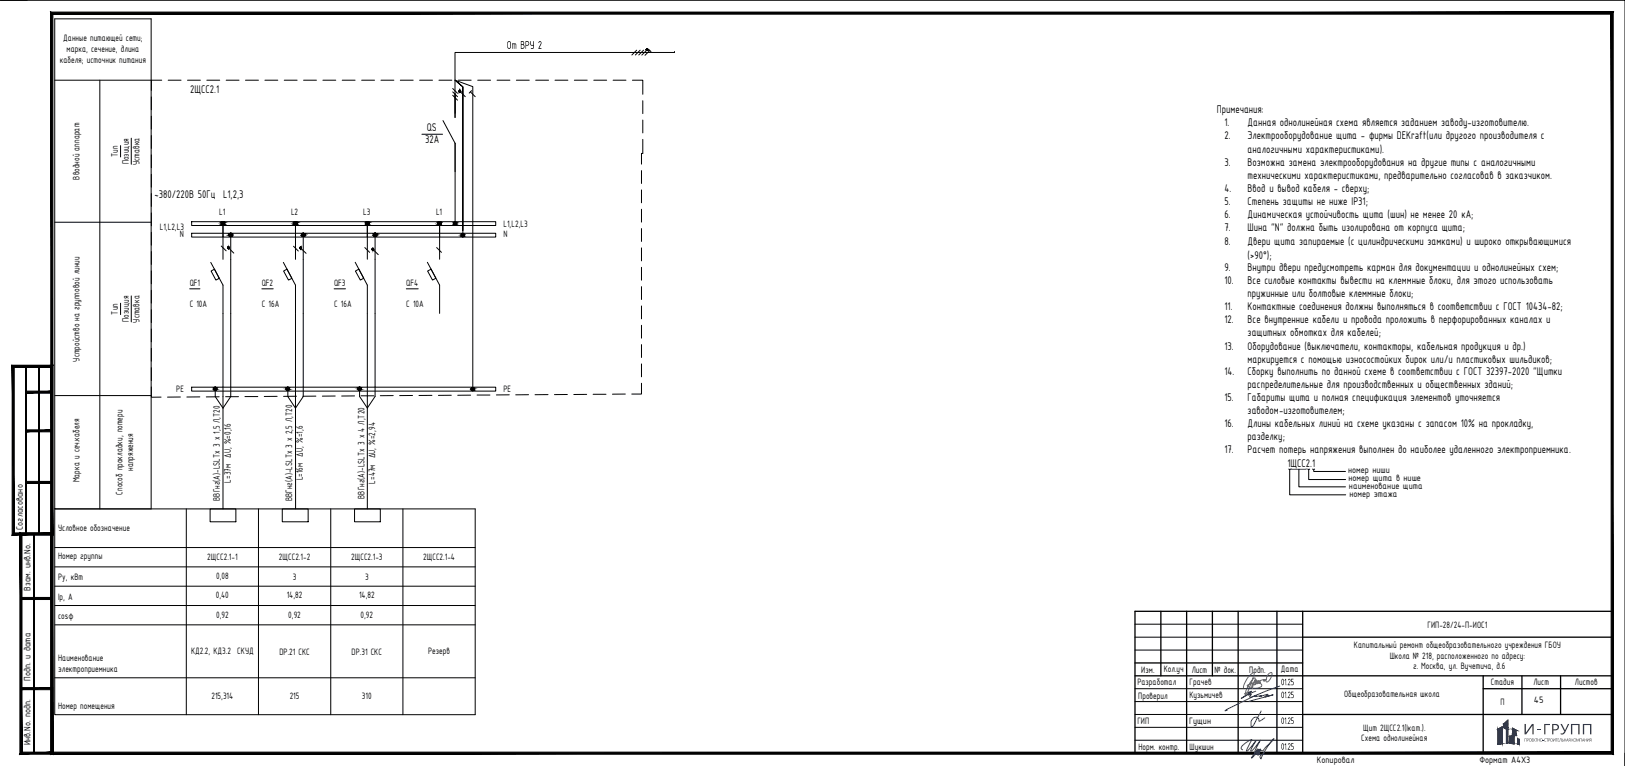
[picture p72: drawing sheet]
<svg xmlns="http://www.w3.org/2000/svg" width="630mm" height="297mm" viewBox="0 0 630 297" stroke-linecap="round" stroke-linejoin="round" font-family="sans-serif">
<defs><g id="words">
<text font-size="5.6" fill="#193153" x="598.1" y="284.8">ГРУПП</text>
<g font-size="4.7">
<text x="196.4" y="19">От ВРУ</text>
<text x="208.5" y="19">2</text>
<text x="73.7" y="36.1">2ЩСС2.1</text>
<text x="471.8" y="43.8">Примечания:</text>
<text x="165.5" y="50.9">QS</text>
<text x="474.8" y="48.8">1.</text>
<text x="483.8" y="48.8">Данная однолинейная схема является заданием заводу-изготовителю.</text>
<text x="164.9" y="55.6">32A</text>
<text x="474.8" y="54">2.</text>
<text x="483.8" y="54">Электрооборудование щита - фирмы DEKraft(или другого производителя с</text>
<text x="483.8" y="59.4">аналогичными характеристиками).</text>
<text x="474.8" y="64.4">3.</text>
<text x="483.8" y="64.4">Возможна замена электрооборудования на другие типы с аналогичными</text>
<text x="483.8" y="69.4">техническими характеристиками, предварительно согласовав в заказчиком.</text>
<text x="59.9" y="76.6">~380/220В 50Гц L1,2,3</text>
<text x="474.8" y="74.4">4.</text>
<text x="483.8" y="74.4">Ввод и вывод кабеля - сверху;</text>
<text x="474.8" y="79.4">5.</text>
<text x="483.8" y="79.4">Степень защиты не ниже IP31;</text>
<text x="474.8" y="84.7">6.</text>
<text x="474.8" y="89.6">7.</text>
<text x="483.8" y="84.7">Динамическая устойчивость щита (шин) не менее 20 кА;</text>
<text x="483.8" y="89.6">Шина &quot;N&quot; должна быть изолирована от корпуса щита;</text>
<text x="474.8" y="95">8.</text>
<text x="483.8" y="95">Двери щита запираемые (с цилиндрическими замками) и широко открывающимися</text>
<text x="483.8" y="100.3">(&gt;90°);</text>
<text x="474.8" y="105.3">9.</text>
<text x="483.8" y="105.3">Внутри двери предусмотреть карман для документации и однолинейных схем;</text>
<text x="474.8" y="110.3">10.</text>
<text x="483.8" y="110.3">Все силовые контакты вывести на клеммные блоки, для этого использовать</text>
<text x="483.8" y="115.3">пружинные или болтовые клеммные блоки;</text>
<text x="474.8" y="120.3">11.</text>
<text x="474.8" y="125.3">12.</text>
<text x="483.8" y="120.3">Контактные соединения должны выполняться в соответствии с ГОСТ 10434-82;</text>
<text x="483.8" y="125.3">Все внутренние кабели и провода проложить в перфорированных каналах и</text>
<text x="483.8" y="130.3">защитных обмотках для кабелей;</text>
<text x="474.8" y="135.6">13.</text>
<text x="483.8" y="135.6">Оборудование (выключатели, контакторы, кабельная продукция и др.)</text>
<text x="483.8" y="140.6">маркируется с помощью износостойких бирок или/и пластиковых шильдиков;</text>
<text x="474.8" y="145.6">14.</text>
<text x="483.8" y="145.6">Сборку выполнить по данной схеме в соответствии с ГОСТ 32397-2020 &quot;Щитки</text>
<text x="474.8" y="155.6">15.</text>
<text x="483.8" y="150.6">распределительные для производственных и общественных зданий;</text>
<text x="483.8" y="155.6">Габариты щита и полная спецификация элементов уточняется</text>
<text x="483.8" y="160.6">заводом-изготовителем;</text>
<text x="474.8" y="165.6">16.</text>
<text x="483.8" y="165.6">Длины кабельных линий на схеме указаны с запасом 10% на прокладку,</text>
<text x="483.8" y="170.6">разделку;</text>
<text x="474.8" y="175.6">17.</text>
<text x="483.8" y="175.6">Расчет потерь напряжения выполнен до наиболее удаленного электроприемника.</text>
<text x="499.2" y="181.2">1ЩСС2.1</text>
</g>
<g font-size="3.9">
<text x="24.5" y="16">Данные питающей сети;</text>
<text x="25.8" y="20.2">марка, сечение, длина</text>
<text x="23.2" y="24.4">кабеля; источник питания</text>
<text x="45.7" y="60.9" transform="rotate(-90 45.7 60.9)">Тип</text>
<text x="49.9" y="63.7" transform="rotate(-90 49.9 63.7)">Позиция</text>
<text x="54.1" y="64" transform="rotate(-90 54.1 64)">Уставка</text>
<text x="30.8" y="69.6" transform="rotate(-90 30.8 69.6)">Вводной аппарат</text>
<text x="85" y="83.5">L1</text>
<text x="112.8" y="83.5">L2</text>
<text x="140.9" y="83.5">L3</text>
<text x="169.1" y="83.5">L1</text>
<text x="61.9" y="89.2">L1,L2,L3</text>
<text x="195.2" y="88">L1,L2,L3</text>
<text x="69.7" y="92.1">N</text>
<text x="195.2" y="92.1">N</text>
<text x="73.5" y="111">QF1</text>
<text x="101.5" y="111">QF2</text>
<text x="129.6" y="111">QF3</text>
<text x="157.5" y="111">QF4</text>
<text x="73.5" y="119">C 10A</text>
<text x="101.5" y="119">C 16A</text>
<text x="129.6" y="119">C 16A</text>
<text x="157.5" y="119">C 10A</text>
<text x="45.7" y="122" transform="rotate(-90 45.7 122)">Тип</text>
<text x="49.9" y="124.8" transform="rotate(-90 49.9 124.8)">Позиция</text>
<text x="54.1" y="125.1" transform="rotate(-90 54.1 125.1)">Уставка</text>
<text x="30.8" y="140.2" transform="rotate(-90 30.8 140.2)">Устройство на групповой линии</text>
<text x="68.3" y="152.1">PE</text>
<text x="195.2" y="152.1">PE</text>
<text x="51.6" y="182.7" transform="rotate(-90 51.6 182.7)">напряжения</text>
<text x="522.7" y="183.5">номер ниши</text>
<text x="30.8" y="187" transform="rotate(-90 30.8 187)">Марка и сеч.кабеля</text>
<text x="47.5" y="191.8" transform="rotate(-90 47.5 191.8)">Способ прокладки, потери</text>
<text x="89.5" y="187.2" transform="rotate(-90 89.5 187.2)">L=37м ∆U, %=0,16</text>
<text x="117.4" y="186.3" transform="rotate(-90 117.4 186.3)">L=16м ∆U, %=1,6</text>
<text x="145.4" y="187.6" transform="rotate(-90 145.4 187.6)">L=47м ∆U, %=2,94</text>
<text x="522.8" y="186.6">номер щита в нише</text>
<text x="523" y="189.6">наименование щита</text>
<text x="85.3" y="194.2" transform="rotate(-90 85.3 194.2)">ВВГнг(А)-LSLTx 3 x 1,5 Л,Т20</text>
<text x="113.3" y="194.4" transform="rotate(-90 113.3 194.4)">ВВГнг(А)-LSLTx 3 x 2,5 Л,Т20</text>
<text x="141.3" y="193.4" transform="rotate(-90 141.3 193.4)">ВВГнг(А)-LSLTx 3 x 4 Л,Т20</text>
<text x="523.2" y="192.6">номер этажа</text>
<text x="8.9" y="205.4" transform="rotate(-90 8.9 205.4)">Согласовано</text>
<text x="22.5" y="206.1">Условное обозначение</text>
<text x="22.5" y="216.9">Номер группы</text>
<text x="80.3" y="217.1">2ЩСС2.1-1</text>
<text x="108.1" y="217.1">2ЩСС2.1-2</text>
<text x="136.2" y="217.1">2ЩСС2.1-3</text>
<text x="164.1" y="217.1">2ЩСС2.1-4</text>
<text x="22.5" y="225.1">Py, кВт</text>
<text x="83.8" y="224.6">0,08</text>
<text x="113.6" y="224.8">3</text>
<text x="141.5" y="224.8">3</text>
<text x="11.9" y="229.1" transform="rotate(-90 11.9 229.1)">Взам. инв.No.</text>
<text x="22.5" y="232.6">Ip, А</text>
<text x="83.7" y="232.1">0,40</text>
<text x="111.2" y="232.1">14,82</text>
<text x="139.2" y="232.1">14,82</text>
<text x="83.8" y="239.6">0,92</text>
<text x="111.8" y="239.6">0,92</text>
<text x="139.8" y="239.6">0,92</text>
<text x="22.5" y="240.1">cosφ</text>
<text x="553.5" y="243.4">ГИП-28/24-П-ИОС1</text>
<text x="524.9" y="251.3">Капитальный ремонт общеобразовательного учреждения ГБОУ</text>
<text x="22.5" y="256.4">Наименование</text>
<text x="74.1" y="253.6">КД2.2, КД3.2 СКУД</text>
<text x="108.3" y="253.8">DP.21 СКС</text>
<text x="136.3" y="253.8">DP.31 СКС</text>
<text x="166" y="253.4">Резерв</text>
<text x="538.8" y="255.4">Школа № 218, расположенного по адресу:</text>
<text x="22.5" y="260.5">электроприемника</text>
<text x="442.5" y="260.8">Изм.</text>
<text x="451.2" y="260.8">Кол.уч</text>
<text x="462.1" y="260.8">Лист</text>
<text x="470.9" y="260.8">№ док.</text>
<text x="484.4" y="260.8">Подп.</text>
<text x="496.7" y="260.6">Дата</text>
<text x="547.9" y="259.6">г. Москва, ул. Вучетича, д.6</text>
<text x="11.9" y="264.1" transform="rotate(-90 11.9 264.1)">Подп. и дата</text>
<text x="441" y="265.6">Разработал</text>
<text x="461.2" y="265.7">Грачев</text>
<text x="496.6" y="265.7">01.25</text>
<text x="578.1" y="265.8">Стадия</text>
<text x="594.6" y="265.8">Лист</text>
<text x="610.7" y="265.8">Листов</text>
<text x="22.5" y="274.9">Номер помещения</text>
<text x="82" y="271">215,314</text>
<text x="112.3" y="271.2">215</text>
<text x="140.3" y="271.2">310</text>
<text x="441.3" y="270.9">Проверил</text>
<text x="461.2" y="270.7">Кузьмичев</text>
<text x="496.6" y="270.7">01.25</text>
<text x="521.2" y="270.3">Общеобразовательная школа</text>
<text x="581.8" y="273.3">П</text>
<text x="594.8" y="272.4">45</text>
<text x="441" y="280.9">ГИП</text>
<text x="461" y="280.7">Гущин</text>
<text x="496.6" y="280.7">01.25</text>
<text x="527.8" y="287.4">Схема однолинейная</text>
<text x="528.5" y="283.3">Щит 2ЩСС2.1(Iкат.).</text>
<text x="11.9" y="289.1" transform="rotate(-90 11.9 289.1)">Инв.No. подп.</text>
<text x="441.4" y="290.8">Норм. контр.</text>
<text x="461.2" y="290.6">Шукшин</text>
<text x="496.6" y="290.7">01.25</text>
<text x="510.6" y="295.8">Копировал</text>
<text x="573.6" y="295.8">Формат А4Х3</text>
</g>
</g></defs>
<!-- layer: 0 -->
<g fill="none" stroke="#000" stroke-width=".39">
<path d="M21.2 7.3h37.4v190h-37.4zM246.9 19.5l-1.9 1.8M248.2 19.5l-1.8 1.8M249.5 19.5l-1.8 1.8M250.7 19.5l-1.9 1.9M251.5 19.1l.9 1M251.9 19.6l-1.8 1.8M21.2 31.1h37.4M38.7 31.1v166.2M62.7 31.1h-4v4M65.2 31.1h5M72.7 31.1h5"/>
<path d="M80.2 31.1h5M87.7 31.1h5M95.2 31.1h5M102.7 31.1h5M110.2 31.1h5M117.7 31.1h5M125.2 31.1h5M132.7 31.1h5M140.2 31.1h5M147.7 31.1h5M155.2 31.1h5M162.7 31.1h5"/>
<path d="M170.2 31.1h5M175.5 34.3l1.9 1.9M175.5 35.6l1.9 1.9M175.5 36.9l1.9 1.9M176.5 31.1l6.8 2.5v117.3M177.7 31.1h5M178.5 35.6l1.9 1.9M182.4 35.6l1.8 1.9M182.9 35.2l-1 .9M185.2 31.1h5M192.7 31.1h5M200.2 31.1h5"/>
<path d="M207.7 31.1h5M215.2 31.1h5M222.7 31.1h5M230.2 31.1h5M237.7 31.1h5M245.2 31.1h4v5.5M249.2 39.1v5M261.5 20.3h-85.1v25.3l.1-9.3M261.5 20.3h.1M46.8 56.5v4.4M50.9 53.6v10.1M163.6 52.1h8"/>
<path d="M171.8 46.8l4.7 8.8v31.1M249.2 54v5.5h-.5v4.2M249.2 46.6v4.9M248.7 66.2v4.9M248.7 73.6v5M21.2 86.2h37.4M74.3 86h117.9v1.4h-117.9zM74.3 90.5h117.9v1.4h-117.9zM85.8 95.4l1.9 1.9M86.5 86.6v14M88.8 96.3l1.8 1.9M89.5 91.1v62.7l-3 4.5-3-4.5v-3"/>
<path d="M113.8 95.5l1.9 1.9M114.6 86.6v14M116.8 96.4l1.9 1.8M117.6 91.1v62.7l-3 4.5-3-4.5v-3M141.4 96l1.9 1.9M142.4 86.6v13.9M144.8 96.9l1.9 1.8M145.4 91v62.7l-3 4.5-3-4.5v-3M169.3 96l1.9 1.9M170.4 86.6v13.9M179.5 89.4v-55.7l-3-2.6 3 2.6v57.5M248.7 81.1v5"/>
<path d="M248.7 88.6v5M248.7 96.1v5.1M46.8 117.6v4.4M50.9 114.8v10M73.5 112h4M81.7 101.8l4.8 8.8v86.7M81.8 105.1l1.4-.7 1.8 3.5-1.3 .7zM101.5 112h4.4M109.9 101.8l4.7 8.8v86.7M110 105.1l1.3-.7 1.9 3.5-1.3 .7zM129.6 112h4.4M137.7 101.7l4.7 8.9v86.7"/>
<path d="M137.8 105.1l1.3-.7 1.9 3.5-1.3 .7zM157.5 112h4.7M165.7 101.7l4.7 8.9v10.9M165.8 105.1l1.3-.7 1.9 3.5-1.3 .7zM248.7 103.7v5M248.7 111.2v4.9M248.7 118.6v5M248.7 126.1v5M248.7 133.6v5M21.2 153.4h37.4M58.7 150.1v3.9h3.8M69.9 154h-4.9"/>
<path d="M74.3 150.1h117.9v1.6h-117.9zM77.5 153.9l-5.1 .1M85 153.9h-5M87.5 153.8h5M95 153.8h5M107.5 153.7h-5M114.9 153.7h-4.9M122.5 153.6l-5.1 .1M130 153.6h-5M137.5 153.5l-5 .1M140 153.5h5M152.5 153.4h-5"/>
<path d="M159.9 153.4h-4.9M167.5 153.3l-5.1 .1M175 153.3h-5M182.5 153.2l-5 .1M185 153.2h5M197.5 153.1h-5M204.9 153.1h-4.9M212.5 153l-5.1 .1M220 153h-5M227.5 152.9l-5 .1M230 152.9h5M242.5 152.8l-5 .1"/>
<path d="M248.7 148.6v4.2h-3.7M248.7 141.1v5M21.2 197.3h163v79.8h-163zM72.2 197.3v79.8M81.5 197.3h10v5h-10zM100.2 197.3v79.8M109.4 197.3h10.1v5h-10.1zM128.2 197.3v79.8M137.5 197.3h10v5h-10zM156.2 197.3v79.8M21.2 212.3h163M21.2 219.8h163"/>
<path d="M21.2 227.3h163M21.2 234.8h163M21.2 242.3h163M440.1 242h65M440.1 247.1h65M440.1 252.1h65M21.2 262.8h163M440.1 267.1h65M440.1 272.1h65M440.1 277.1h65M440.1 282.1h65M440.1 287h65"/>
<circle cx="250.9" cy="19.3" r=".32"/>
<circle cx="178.3" cy="35.4" r=".32"/>
<circle cx="86.4" cy="86.5" r=".61"/>
<circle cx="88.6" cy="96.1" r=".32"/>
<circle cx="89.4" cy="91.1" r=".61"/>
<circle cx="114.5" cy="86.5" r=".61"/>
<circle cx="116.5" cy="96.1" r=".32"/>
<circle cx="117.6" cy="91.1" r=".61"/>
<circle cx="142.4" cy="86.5" r=".61"/>
<circle cx="144.6" cy="96.7" r=".32"/>
<circle cx="145.4" cy="91" r=".61"/>
<circle cx="170.4" cy="86.5" r=".61"/>
<circle cx="176.4" cy="86.7" r=".61"/>
<circle cx="179.4" cy="91.2" r=".61"/>
<circle cx="83.4" cy="150.8" r=".61"/>
<circle cx="111.6" cy="150.8" r=".61"/>
<circle cx="139.4" cy="150.7" r=".61"/>
<circle cx="183.3" cy="150.9" r=".61"/>
</g>
<g fill="#000" stroke="#000" stroke-width=".39">
<path d="M116.3 96v.3z"/>
<path d="M250.8 19h.3zM250.8 19h.3z"/>
<path d="M250.8 19h.3zM250.8 19h.3z"/>
<path d="M250.8 19.6h.3zM250.8 19.6h.2z"/>
<path d="M250.8 19l.3 .1zM250.7 19.1h.4z"/>
<path d="M250.8 19.5h.3zM250.8 19.5l.3 .1z"/>
<path d="M250.7 19.1h.5zM250.7 19.1h.5z"/>
<path d="M250.7 19.5h.4zM250.7 19.5h.4z"/>
<path d="M250.7 19.1l.5 .1zM250.7 19.1l.5 .1z"/>
<path d="M250.7 19.5h.5zM250.7 19.5h.4z"/>
<path d="M250.6 19.2h.6zM250.6 19.2h.6z"/>
<path d="M250.6 19.2l.6 .1zM250.6 19.2l.6 .1z"/>
<path d="M250.6 19.3h.6zM250.6 19.3h.6z"/>
<path d="M250.6 19.3l.6 .1zM250.6 19.3l.6 .1z"/>
<path d="M250.6 19.4h.6zM250.6 19.4l.6 .1z"/>
<path d="M178 35.3v.2zM178 35.3v.2z"/>
<path d="M178.1 35.2l-.1 .3zM178.1 35.2v.4z"/>
<path d="M178.1 35.2v.4zM178.1 35.2v.4z"/>
<path d="M178.1 35.2v.4zM178.2 35.2v.5z"/>
<path d="M178.2 35.2v.5zM178.2 35.1v.6z"/>
<path d="M178.2 35.1v.6zM178.2 35.1v.6z"/>
<path d="M178.2 35.1v.6zM178.3 35.1l-.1 .6z"/>
<path d="M178.3 35.1v.6zM178.4 35.1l-.1 .6z"/>
<path d="M178.4 35.1v.6zM178.4 35.1v.6z"/>
<path d="M178.4 35.1v.6zM178.4 35.2v.5z"/>
<path d="M178.4 35.2v.5zM178.5 35.2l-.1 .5z"/>
<path d="M178.5 35.2v.4zM178.5 35.2v.4z"/>
<path d="M178.5 35.2v.4zM178.6 35.3l-.1 .3z"/>
<path d="M178.6 35.3v.2zM178.6 35.3v.2z"/>
<path d="M86.4 86h.2zM86.3 86h.3z"/>
<path d="M86.4 86h.2zM86.3 86h.3z"/>
<path d="M86.3 86h.4zM86.2 86h.5z"/>
<path d="M86.3 87.2h.3zM86.3 87.2h.2z"/>
<path d="M86.3 86h.4zM86.2 86h.5z"/>
<path d="M86.3 87.2h.3zM86.3 87.2h.2z"/>
<path d="M86.2 86l.6 .1zM86.1 86.1h.7z"/>
<path d="M86.2 87.1h.5zM86.2 87.1l.4 .1z"/>
<path d="M86.2 86l.6 .1zM86.1 86.1h.7z"/>
<path d="M86.2 87.1h.5zM86.2 87.1l.4 .1z"/>
<path d="M86.1 86.1l.8 .1zM86.1 86.1l.8 .1z"/>
<path d="M86.1 87.1h.7zM86.1 87.1h.6z"/>
<path d="M86.1 86.1l.8 .1zM86.1 86.1l.8 .1z"/>
<path d="M86.1 87.1h.7zM86.1 87.1h.6z"/>
<path d="M86 86.2l1 .1zM86 86.2l1 .1z"/>
<path d="M86 87h.9zM86 87l.8 .1z"/>
<path d="M86 86.2l1 .1zM86 86.2l1 .1z"/>
<path d="M86 87h.9zM86 87l.8 .1z"/>
<path d="M86 86.3h1zM86 86.3h1z"/>
<path d="M86 86.9h1zM86 86.9l.9 .1z"/>
<path d="M86 86.3h1zM86 86.3h1z"/>
<path d="M86 86.9h1zM86 86.9l.9 .1z"/>
<path d="M85.9 86.3l1.2 .2zM85.9 86.3l1.2 .2z"/>
<path d="M85.9 86.8h1.1zM85.9 86.8l1.1 .1z"/>
<path d="M85.9 86.3l1.2 .2zM85.9 86.3l1.2 .2z"/>
<path d="M85.9 86.8h1.1zM85.9 86.8l1.1 .1z"/>
<path d="M85.9 86.5l1.2 .1zM85.9 86.5l1.2 .1z"/>
<path d="M85.9 86.6l1.2 .1zM85.9 86.6l1.2 .1z"/>
<path d="M85.9 86.7h1.2zM85.9 86.7l1.1 .1z"/>
<path d="M85.9 86.5l1.2 .1zM85.9 86.5l1.2 .1z"/>
<path d="M85.9 86.6l1.2 .1zM85.9 86.6l1.2 .1z"/>
<path d="M85.9 86.7h1.2zM85.9 86.7l1.1 .1z"/>
<path d="M88.3 96v.2zM88.3 96v.2z"/>
<path d="M88.3 95.9v.3zM88.3 95.9v.4z"/>
<path d="M88.3 95.9v.4zM88.4 95.8v.5z"/>
<path d="M88.4 95.8v.5zM88.4 95.8v.5z"/>
<path d="M88.4 95.8v.5zM88.4 95.8v.6z"/>
<path d="M88.4 95.8v.6zM88.5 95.8l-.1 .6z"/>
<path d="M88.5 95.8v.6zM88.6 95.8l-.1 .6z"/>
<path d="M88.6 95.8v.6zM88.6 95.8v.6z"/>
<path d="M88.6 95.8v.6zM88.7 95.8l-.1 .6z"/>
<path d="M88.7 95.8v.6zM88.7 95.8v.6z"/>
<path d="M88.7 95.8v.5zM88.8 95.8l-.1 .5z"/>
<path d="M88.8 95.8v.5zM88.8 95.9v.4z"/>
<path d="M88.8 95.9v.4zM88.8 96v.3z"/>
<path d="M88.8 96v.2zM88.9 96l-.1 .2z"/>
<path d="M89.4 90.5h.2zM89.3 90.5h.3z"/>
<path d="M89.4 90.5h.2zM89.3 90.5h.3z"/>
<path d="M89.3 90.5h.4zM89.2 90.5h.5z"/>
<path d="M89.3 91.6h.3zM89.3 91.6l.2 .1z"/>
<path d="M89.3 90.5h.4zM89.2 90.5h.5z"/>
<path d="M89.3 91.6h.3zM89.3 91.6l.2 .1z"/>
<path d="M89.2 90.5l.6 .1zM89.1 90.6h.7z"/>
<path d="M89.2 91.6h.5zM89.2 91.6h.4z"/>
<path d="M89.2 90.5l.6 .1zM89.1 90.6h.7z"/>
<path d="M89.2 91.6h.5zM89.2 91.6h.4z"/>
<path d="M89.1 90.6l.8 .1zM89.1 90.6l.8 .1z"/>
<path d="M89.1 91.6h.7zM89.1 91.6h.6z"/>
<path d="M89.1 90.6l.8 .1zM89.1 90.6l.8 .1z"/>
<path d="M89.1 91.6h.7zM89.1 91.6h.6z"/>
<path d="M89 90.7h1zM89 90.7h1z"/>
<path d="M89 91.5h.9zM89 91.5l.8 .1z"/>
<path d="M89 90.7h1zM89 90.7h1z"/>
<path d="M89 91.5h.9zM89 91.5l.8 .1z"/>
<path d="M89 90.7l1 .2zM89 90.7l1 .2z"/>
<path d="M89 91.4h1zM89 91.4l.9 .1z"/>
<path d="M89 90.7l1 .2zM89 90.7l1 .2z"/>
<path d="M89 91.4h1zM89 91.4l.9 .1z"/>
<path d="M88.9 90.9l1.2 .1zM88.9 90.9l1.2 .1z"/>
<path d="M88.9 91.3h1.1zM88.9 91.3l1.1 .1z"/>
<path d="M88.9 90.9l1.2 .1zM88.9 90.9l1.2 .1z"/>
<path d="M88.9 91.3h1.1zM88.9 91.3l1.1 .1z"/>
<path d="M88.9 91l1.2 .1zM88.9 91l1.2 .1z"/>
<path d="M88.9 91.1l1.2 .1zM88.9 91.1l1.2 .1z"/>
<path d="M88.9 91.2h1.2zM88.9 91.2l1.1 .1z"/>
<path d="M88.9 91l1.2 .1zM88.9 91l1.2 .1z"/>
<path d="M88.9 91.1l1.2 .1zM88.9 91.1l1.2 .1z"/>
<path d="M88.9 91.2h1.2zM88.9 91.2l1.1 .1z"/>
<path d="M114.5 86h.2zM114.4 86h.3z"/>
<path d="M114.5 86h.2zM114.4 86h.3z"/>
<path d="M114.4 86h.5zM114.3 86h.6z"/>
<path d="M114.4 87.2h.3zM114.4 87.2h.3z"/>
<path d="M114.4 86h.5zM114.3 86h.6z"/>
<path d="M114.4 87.2h.3zM114.4 87.2h.3z"/>
<path d="M114.3 86l.6 .1zM114.2 86.1h.7z"/>
<path d="M114.3 87.1h.6zM114.3 87.1l.4 .1z"/>
<path d="M114.3 86l.6 .1zM114.2 86.1h.7z"/>
<path d="M114.3 87.1h.6zM114.3 87.1l.4 .1z"/>
<path d="M114.2 86.1l.8 .1zM114.2 86.1l.8 .1z"/>
<path d="M114.2 87.1h.7zM114.2 87.1h.7z"/>
<path d="M114.2 86.1l.8 .1zM114.2 86.1l.8 .1z"/>
<path d="M114.2 87.1h.7zM114.2 87.1h.7z"/>
<path d="M114.1 86.2l1 .1zM114.1 86.2l1 .1z"/>
<path d="M114.1 87h.9zM114.1 87l.8 .1z"/>
<path d="M114.1 86.2l1 .1zM114.1 86.2l1 .1z"/>
<path d="M114.1 87h.9zM114.1 87l.8 .1z"/>
<path d="M114.1 86.3h1.1zM114.1 86.3h1.1z"/>
<path d="M114.1 86.9h1zM114.1 86.9l.9 .1z"/>
<path d="M114.1 86.3h1.1zM114.1 86.3h1.1z"/>
<path d="M114.1 86.9h1zM114.1 86.9l.9 .1z"/>
<path d="M114 86.3l1.2 .2zM114 86.3l1.2 .2z"/>
<path d="M114 86.5l1.2 .1zM114 86.5l1.2 .1z"/>
<path d="M114 86.7l1.2 .1zM114 86.7l1.2 .1z"/>
<path d="M114 86.8h1.2zM114 86.8l1.1 .1z"/>
<path d="M114 86.3l1.2 .2zM114 86.3l1.2 .2z"/>
<path d="M114 86.5l1.2 .1zM114 86.5l1.2 .1z"/>
<path d="M114 86.7l1.2 .1zM114 86.7l1.2 .1z"/>
<path d="M114 86.8h1.2zM114 86.8l1.1 .1z"/>
<path d="M114 86.6h1.2zM114 86.6l1.2 .1z"/>
<path d="M114 86.6h1.2zM114 86.6l1.2 .1z"/>
<path d="M116.3 96v.3zM116.3 96v.3z"/>
<path d="M116.3 96v.3zM116.3 96v.4z"/>
<path d="M116.4 95.9l-.1 .5zM116.4 95.9v.5z"/>
<path d="M116.4 95.9v.5zM116.5 95.9v.6z"/>
<path d="M116.5 95.9v.6zM116.5 95.9v.6z"/>
<path d="M116.5 95.9v.6zM116.6 95.9l-.1 .6z"/>
<path d="M116.6 95.9v.6zM116.6 95.9v.6z"/>
<path d="M116.6 95.9v.6zM116.7 95.9l-.1 .6z"/>
<path d="M116.7 95.9v.6zM116.7 95.9v.6z"/>
<path d="M116.7 95.9v.5zM116.8 96l-.1 .4z"/>
<path d="M116.8 96v.4zM116.8 96v.4z"/>
<path d="M116.8 96v.3zM116.9 96l-.1 .3z"/>
<path d="M116.9 96v.3zM116.9 96.1v.2z"/>
<path d="M117.5 90.5h.2zM117.4 90.5h.3z"/>
<path d="M117.5 90.5h.2zM117.4 90.5h.3z"/>
<path d="M117.4 90.5h.5zM117.3 90.5h.6z"/>
<path d="M117.4 91.6h.3zM117.4 91.6l.3 .1z"/>
<path d="M117.4 90.5h.5zM117.3 90.5h.6z"/>
<path d="M117.4 91.6h.3zM117.4 91.6l.3 .1z"/>
<path d="M117.3 90.5l.7 .1zM117.2 90.6h.8z"/>
<path d="M117.3 91.6h.6zM117.3 91.6h.4z"/>
<path d="M117.3 90.5l.7 .1zM117.2 90.6h.8z"/>
<path d="M117.3 91.6h.6zM117.3 91.6h.4z"/>
<path d="M117.2 90.6l.8 .1zM117.2 90.7h.8z"/>
<path d="M117.2 91.6h.8zM117.2 91.6h.7z"/>
<path d="M117.2 90.6l.8 .1zM117.2 90.7h.8z"/>
<path d="M117.2 91.6h.8zM117.2 91.6h.7z"/>
<path d="M117.2 90.7h.9zM117.2 90.7h.9z"/>
<path d="M117.2 91.5h.8zM117.2 91.5l.8 .1z"/>
<path d="M117.2 90.7h.9zM117.2 90.7h.9z"/>
<path d="M117.2 91.5h.8zM117.2 91.5l.8 .1z"/>
<path d="M117.1 90.7l1.1 .2zM117.1 90.7l1.1 .2z"/>
<path d="M117.1 91.4h1zM117.1 91.4l.9 .1z"/>
<path d="M117.1 90.7l1.1 .2zM117.1 90.7l1.1 .2z"/>
<path d="M117.1 91.4h1zM117.1 91.4l.9 .1z"/>
<path d="M117 90.9l1.2 .1zM117 90.9l1.2 .1z"/>
<path d="M117 91l1.2 .1zM117 91l1.2 .1z"/>
<path d="M117 91.1l1.2 .1zM117 91.1l1.2 .1z"/>
<path d="M117 91.2l1.2 .1zM117 91.2l1.2 .1z"/>
<path d="M117 91.3h1.2zM117 91.3l1.1 .1z"/>
<path d="M117 90.9l1.2 .1zM117 90.9l1.2 .1z"/>
<path d="M117 91l1.2 .1zM117 91l1.2 .1z"/>
<path d="M117 91.1l1.2 .1zM117 91.1l1.2 .1z"/>
<path d="M117 91.2l1.2 .1zM117 91.2l1.2 .1z"/>
<path d="M117 91.3h1.2zM117 91.3l1.1 .1z"/>
<path d="M142.4 86h.2zM142.3 86h.3z"/>
<path d="M142.4 86h.2zM142.3 86h.3z"/>
<path d="M142.3 86h.4zM142.2 86h.5z"/>
<path d="M142.3 87.2h.3zM142.3 87.2h.2z"/>
<path d="M142.3 86h.4zM142.2 86h.5z"/>
<path d="M142.3 87.2h.3zM142.3 87.2h.2z"/>
<path d="M142.2 86l.6 .1zM142.1 86.1h.7z"/>
<path d="M142.2 87.1h.5zM142.2 87.1l.4 .1z"/>
<path d="M142.2 86l.6 .1zM142.1 86.1h.7z"/>
<path d="M142.2 87.1h.5zM142.2 87.1l.4 .1z"/>
<path d="M142.1 86.1h.8zM142 86.1h.9z"/>
<path d="M142.1 87h.7zM142.1 87l.6 .1z"/>
<path d="M142.1 86.1h.8zM142 86.1h.9z"/>
<path d="M142.1 87h.7zM142.1 87l.6 .1z"/>
<path d="M142 86.1l.9 .1zM142 86.1l.9 .1z"/>
<path d="M142 86.9h.9zM142 86.9l.8 .1z"/>
<path d="M142 86.1l.9 .1zM142 86.1l.9 .1z"/>
<path d="M142 86.9h.9zM142 86.9l.8 .1z"/>
<path d="M141.9 86.2l1.1 .1zM141.9 86.2l1.1 .1z"/>
<path d="M141.9 86.9h1zM141.9 86.9h1z"/>
<path d="M141.9 86.2l1.1 .1zM141.9 86.2l1.1 .1z"/>
<path d="M141.9 86.9h1zM141.9 86.9h1z"/>
<path d="M141.9 86.3l1.1 .1zM141.9 86.3l1.1 .1z"/>
<path d="M141.8 86.4l1.3 .2zM141.8 86.4l1.3 .2z"/>
<path d="M141.8 86.7l1.2 .1zM141.8 86.7l1.2 .1z"/>
<path d="M141.9 86.8h1.1zM141.9 86.8l1 .1z"/>
<path d="M141.9 86.3l1.1 .1zM141.9 86.3l1.1 .1z"/>
<path d="M141.8 86.4l1.3 .2zM141.8 86.4l1.3 .2z"/>
<path d="M141.8 86.7l1.2 .1zM141.8 86.7l1.2 .1z"/>
<path d="M141.9 86.8h1.1zM141.9 86.8l1 .1z"/>
<path d="M141.8 86.6h1.3zM141.8 86.6l1.2 .1z"/>
<path d="M141.8 86.6h1.3zM141.8 86.6l1.2 .1z"/>
<path d="M144.3 96.5v.3zM144.3 96.5v.3z"/>
<path d="M144.3 96.5v.3zM144.3 96.5v.4z"/>
<path d="M144.3 96.5v.4zM144.4 96.5v.4z"/>
<path d="M144.4 96.5v.4zM144.4 96.4v.5z"/>
<path d="M144.4 96.4v.5zM144.5 96.4v.6z"/>
<path d="M144.5 96.4v.6zM144.5 96.4v.6z"/>
<path d="M144.5 96.4v.6zM144.6 96.4v.6z"/>
<path d="M144.6 96.4v.6zM144.6 96.4v.6z"/>
<path d="M144.6 96.4v.6zM144.7 96.4l-.1 .6z"/>
<path d="M144.7 96.4v.6zM144.8 96.4l-.1 .6z"/>
<path d="M144.8 96.4v.5zM144.8 96.5v.4z"/>
<path d="M144.8 96.5v.4zM144.8 96.5v.4z"/>
<path d="M144.8 96.5v.4zM144.8 96.5v.4z"/>
<path d="M144.8 96.5v.3zM144.9 96.6l-.1 .2z"/>
<path d="M145.4 90.5h.2zM145.3 90.5h.3z"/>
<path d="M145.4 90.5h.2zM145.3 90.5h.3z"/>
<path d="M145.3 90.5h.4zM145.2 90.5h.5z"/>
<path d="M145.3 91.6h.3zM145.3 91.6h.2z"/>
<path d="M145.3 90.5h.4zM145.2 90.5h.5z"/>
<path d="M145.3 91.6h.3zM145.3 91.6h.2z"/>
<path d="M145.2 90.5l.6 .1zM145.1 90.6h.7z"/>
<path d="M145.2 91.6h.5zM145.2 91.6h.4z"/>
<path d="M145.2 90.5l.6 .1zM145.1 90.6h.7z"/>
<path d="M145.2 91.6h.5zM145.2 91.6h.4z"/>
<path d="M145.1 90.6l.8 .1zM145.1 90.6l.8 .1z"/>
<path d="M145.1 91.6h.7zM145.1 91.6h.6z"/>
<path d="M145.1 90.6l.8 .1zM145.1 90.6l.8 .1z"/>
<path d="M145.1 91.6h.7zM145.1 91.6h.6z"/>
<path d="M145 90.7h.9zM144.9 90.7h1z"/>
<path d="M145 91.5h.9zM145 91.5l.8 .1z"/>
<path d="M145 90.7h.9zM144.9 90.7h1z"/>
<path d="M145 91.5h.9zM145 91.5l.8 .1z"/>
<path d="M144.9 90.7l1.1 .1zM144.9 90.7l1.1 .1z"/>
<path d="M144.9 91.4h1zM144.9 91.4l1 .1z"/>
<path d="M144.9 90.7l1.1 .1zM144.9 90.7l1.1 .1z"/>
<path d="M144.9 91.4h1zM144.9 91.4l1 .1z"/>
<path d="M144.9 90.8l1.1 .2zM144.9 90.8l1.1 .2z"/>
<path d="M144.9 91.3h1.1zM144.9 91.3l1 .1z"/>
<path d="M144.9 90.8l1.1 .2zM144.9 90.8l1.1 .2z"/>
<path d="M144.9 91.3h1.1zM144.9 91.3l1 .1z"/>
<path d="M144.8 91h1.2zM144.8 91h1.2z"/>
<path d="M144.8 91l1.2 .2zM144.8 91l1.2 .2z"/>
<path d="M144.8 91.2h1.2zM144.8 91.2l1.2 .1z"/>
<path d="M144.8 91h1.2zM144.8 91h1.2z"/>
<path d="M144.8 91l1.2 .2zM144.8 91l1.2 .2z"/>
<path d="M144.8 91.2h1.2zM144.8 91.2l1.2 .1z"/>
<path d="M170.4 86h.2zM170.3 86h.3z"/>
<path d="M170.4 86h.2zM170.3 86h.3z"/>
<path d="M170.3 86h.4zM170.2 86h.5z"/>
<path d="M170.3 87.2h.3zM170.3 87.2h.2z"/>
<path d="M170.3 86h.4zM170.2 86h.5z"/>
<path d="M170.3 87.2h.3zM170.3 87.2h.2z"/>
<path d="M170.2 86l.6 .1zM170.2 86l.6 .1z"/>
<path d="M170.2 87.1h.5zM170.2 87.1l.4 .1z"/>
<path d="M170.2 86l.6 .1zM170.2 86l.6 .1z"/>
<path d="M170.2 87.1h.5zM170.2 87.1l.4 .1z"/>
<path d="M170.1 86.1h.8zM170 86.1h.9z"/>
<path d="M170.1 87h.7zM170.1 87l.6 .1z"/>
<path d="M170.1 86.1h.8zM170 86.1h.9z"/>
<path d="M170.1 87h.7zM170.1 87l.6 .1z"/>
<path d="M170 86.1l1 .1zM170 86.1l1 .1z"/>
<path d="M170 86.9h.9zM170 86.9l.8 .1z"/>
<path d="M170 86.1l1 .1zM170 86.1l1 .1z"/>
<path d="M170 86.9h.9zM170 86.9l.8 .1z"/>
<path d="M169.9 86.2l1.1 .1zM169.9 86.2l1.1 .1z"/>
<path d="M169.9 86.9h1.1zM169.9 86.9h1z"/>
<path d="M169.9 86.2l1.1 .1zM169.9 86.2l1.1 .1z"/>
<path d="M169.9 86.9h1.1zM169.9 86.9h1z"/>
<path d="M169.9 86.3l1.1 .1zM169.9 86.3l1.1 .1z"/>
<path d="M169.9 86.8h1.1zM169.9 86.8l1.1 .1z"/>
<path d="M169.9 86.3l1.1 .1zM169.9 86.3l1.1 .1z"/>
<path d="M169.9 86.8h1.1zM169.9 86.8l1.1 .1z"/>
<path d="M169.9 86.4l1.1 .2zM169.9 86.4l1.1 .2z"/>
<path d="M169.9 86.6l1.1 .1zM169.9 86.6l1.1 .1z"/>
<path d="M169.9 86.7h1.1zM169.9 86.7l1.1 .1z"/>
<path d="M169.9 86.4l1.1 .2zM169.9 86.4l1.1 .2z"/>
<path d="M169.9 86.6l1.1 .1zM169.9 86.6l1.1 .1z"/>
<path d="M169.9 86.7h1.1zM169.9 86.7l1.1 .1z"/>
<path d="M176.4 86.1h.2zM176.3 86.1h.3z"/>
<path d="M176.3 86.1l.5 .1zM176.2 86.2h.6z"/>
<path d="M176.3 87.3h.3zM176.3 87.3h.2z"/>
<path d="M176.2 86.2h.6zM176.1 86.2h.7z"/>
<path d="M176.2 87.2h.6zM176.2 87.2l.4 .1z"/>
<path d="M176.1 86.2l.8 .1zM176.1 86.2l.8 .1z"/>
<path d="M176.1 87.2h.7zM176.1 87.2h.7z"/>
<path d="M176 86.3l1 .1zM176 86.3l1 .1z"/>
<path d="M176 87.1h.9zM176 87.1l.8 .1z"/>
<path d="M176 86.4l1 .1zM176 86.4l1 .1z"/>
<path d="M176 87h1zM176 87l.9 .1z"/>
<path d="M175.9 86.5l1.2 .1zM175.9 86.5l1.2 .1z"/>
<path d="M175.9 86.9h1.1zM175.9 86.9l1.1 .1z"/>
<path d="M175.9 86.6l1.2 .1zM175.9 86.6l1.2 .1z"/>
<path d="M175.9 86.7l1.2 .1zM175.9 86.7l1.2 .1z"/>
<path d="M175.9 86.8h1.2zM175.9 86.8l1.1 .1z"/>
<path d="M179.4 90.6h.2zM179.3 90.6h.3z"/>
<path d="M179.3 90.6l.4 .1zM179.2 90.7h.5z"/>
<path d="M179.3 91.8h.3zM179.3 91.8h.2z"/>
<path d="M179.2 90.7h.6zM179.1 90.7h.7z"/>
<path d="M179.2 91.7h.5zM179.2 91.7l.4 .1z"/>
<path d="M179.1 90.7l.8 .1zM179.1 90.7l.8 .1z"/>
<path d="M179.1 91.7h.7zM179.1 91.7h.6z"/>
<path d="M179 90.8l1 .1zM179 90.8l1 .1z"/>
<path d="M179 91.6h.9zM179 91.6l.8 .1z"/>
<path d="M179 90.9l1 .1zM179 90.9l1 .1z"/>
<path d="M179 91.5h1zM179 91.5l.9 .1z"/>
<path d="M178.9 91l1.2 .1zM178.9 91l1.2 .1z"/>
<path d="M178.9 91.4h1.1zM178.9 91.4l1.1 .1z"/>
<path d="M178.9 91.1l1.2 .1zM178.9 91.1l1.2 .1z"/>
<path d="M178.9 91.2l1.2 .1zM178.9 91.2l1.2 .1z"/>
<path d="M178.9 91.3h1.2zM178.9 91.3l1.1 .1z"/>
<path d="M82.9 150.7h1.1zM82.9 150.8l1.1-.1z"/>
<path d="M82.9 150.8h1.1zM82.9 150.9l1.1-.1z"/>
<path d="M82.9 150.9h1.1zM82.9 151l1.1-.1z"/>
<path d="M82.9 150.6h1.1zM82.9 150.7h1.1z"/>
<path d="M82.9 151h1.1zM82.9 151.1l1.1-.1z"/>
<path d="M82.9 150.4h1.1zM82.9 150.6h1.1z"/>
<path d="M82.9 151.1h1.1zM83 151.2l1-.1z"/>
<path d="M83 150.4h.9zM82.9 150.4h1.1z"/>
<path d="M83 151.2h.9zM83.1 151.2h.8z"/>
<path d="M83.1 150.3h.7zM83 150.4h.9z"/>
<path d="M83.1 151.2h.7zM83.2 151.3l.6-.1z"/>
<path d="M83.1 150.3l.6-.1zM83.1 150.3h.7z"/>
<path d="M83.2 151.3h.5zM83.3 151.3h.4z"/>
<path d="M83.2 150.2h.4zM83.2 150.2h.5z"/>
<path d="M83.3 151.3h.3zM83.4 151.4l.2-.1z"/>
<path d="M83.3 150.2h.2zM83.3 150.2h.3z"/>
<path d="M111 150.8h1.2zM111 150.9l1.2-.1z"/>
<path d="M111 150.6h1.2zM111 150.7l1.2-.1z"/>
<path d="M111 150.7h1.2zM111 150.8h1.2z"/>
<path d="M111 150.9h1.2zM111 151l1.2-.1z"/>
<path d="M111 151h1.2zM111.1 151.1l1.1-.1z"/>
<path d="M111.1 150.4h1zM111 150.6h1.2z"/>
<path d="M111.1 151.1h1zM111.1 151.2l1-.1z"/>
<path d="M111.1 150.4h.9zM111.1 150.4h1z"/>
<path d="M111.1 151.2h.9zM111.2 151.2h.8z"/>
<path d="M111.2 150.3h.7zM111.1 150.4h.9z"/>
<path d="M111.2 151.2h.7zM111.3 151.3l.6-.1z"/>
<path d="M111.2 150.3l.7-.1zM111.2 150.3h.7z"/>
<path d="M111.3 151.3h.6zM111.4 151.3h.5z"/>
<path d="M111.3 150.2h.4zM111.3 150.2h.6z"/>
<path d="M111.4 151.3h.3zM111.5 151.4l.2-.1z"/>
<path d="M111.4 150.2h.2zM111.4 150.2h.3z"/>
<path d="M138.8 150.7h1.3zM138.9 150.9l1.2-.2z"/>
<path d="M138.9 150.5h1.1zM138.9 150.7l1.1-.2z"/>
<path d="M138.9 150.7h1.1zM138.8 150.7h1.3z"/>
<path d="M138.9 150.9h1.1zM138.9 150.9h1.1z"/>
<path d="M138.9 150.9h1.1zM138.9 151.1l1.1-.2z"/>
<path d="M138.9 150.4h1.1zM138.9 150.5h1.1z"/>
<path d="M138.9 151.1h1.1zM139 151.2l1-.1z"/>
<path d="M138.9 150.4h1zM138.9 150.4h1.1z"/>
<path d="M139 151.2h.9zM139.1 151.2h.8z"/>
<path d="M139.1 150.3h.7zM139 150.4h.9z"/>
<path d="M139.1 151.2h.7zM139.2 151.3l.6-.1z"/>
<path d="M139.1 150.3l.6-.1zM139.1 150.3h.7z"/>
<path d="M139.2 151.3h.5zM139.3 151.3h.4z"/>
<path d="M139.2 150.2h.4zM139.2 150.2h.5z"/>
<path d="M139.3 151.3h.3zM139.4 151.3h.2z"/>
<path d="M139.3 150.2l.2-.1zM139.3 150.2h.3z"/>
<path d="M183.3 150.3h.2zM183.1 150.3h.4z"/>
<path d="M183.1 150.3l.5 .1zM183.1 150.4h.5z"/>
<path d="M183.1 151.5h.4zM183.1 151.5h.3z"/>
<path d="M183.1 150.4h.6zM183.1 150.4h.6z"/>
<path d="M183.1 151.4h.5zM183.1 151.4l.4 .1z"/>
<path d="M183 150.4l.8 .1zM182.9 150.5h.9z"/>
<path d="M183 151.4h.7zM183 151.4h.6z"/>
<path d="M182.9 150.5l.9 .1zM182.9 150.5l.9 .1z"/>
<path d="M182.9 151.3h.9zM182.9 151.3l.8 .1z"/>
<path d="M182.8 150.6l1.1 .1zM182.8 150.6l1.1 .1z"/>
<path d="M182.8 151.2h1zM182.8 151.2l1 .1z"/>
<path d="M182.8 150.7l1.1 .1zM182.8 150.7l1.1 .1z"/>
<path d="M182.7 150.8l1.2 .1zM182.7 150.8l1.2 .1z"/>
<path d="M182.7 150.9l1.2 .1zM182.7 150.9l1.2 .1z"/>
<path d="M182.7 151l1.2 .1zM182.7 151l1.2 .1z"/>
<path d="M182.8 151.1h1.1zM182.8 151.1l1 .1z"/>
</g>
<g fill="#000">
<path d="M205.6 16h.2l.3 1.4h.7v-1.4h.2v2.5l-.3 .4h-.9v-.2l.9-.1 .1-.9-1-.1z"/>
<path d="M203.8 16l.9-.1 .5 .8-.3 .9-.9 .1-.1 1.3zM204 16.2v1.2l.8-.1 .1-.8z"/>
</g>
<path d="M499.7 181.8h.8M500.6 181.8h5.9M507 181.8h.8M508.9 181.8h.8" fill="none" stroke="#00f" stroke-width=".39"/>
<path d="M500.1 182v9.9h21.7M503.6 182v6.8h18.1M507.4 182v4h14.3M509.4 182v.8h12.3" fill="none" stroke="#000" stroke-width=".39"/>
<g fill="#000" stroke="#000" stroke-width=".39">
<path d="M4.7 141.7l.8 .8 15-.8zM5.5 142.5l15-.8-.8 .8zM20.5 141.7l-.8 .8 .8 65zM19.7 142.5l.8 65-.8-.8zM4.7 207.5h15.8l-.8-.8zM4.7 207.5l.8-.8h14.2zM4.7 141.7v65.8l.8-.8zM4.7 141.7l.8 .8v64.2z"/>
<path d="M5.1 141.7v.8l15-.8zM5.1 142.5l15-.8v.8z"/>
<path d="M10.1 151.7v.8l10-.8zM10.1 152.5l10-.8v.8z"/>
<path d="M10.1 166.7v.8l10-.8zM10.1 167.5l10-.8v.8z"/>
<path d="M10.1 186.7v.8l10-.8zM10.1 187.5l10-.8v.8z"/>
<path d="M10.1 142.1v65zM10.1 142.1v65z"/>
<path d="M10.1 142.1v65zM10.1 142.1v65z"/>
<path d="M13.1 207.1v84.9zM13.1 207.1v84.9z"/>
<path d="M15.1 142.1v65zM15.1 142.1v65z"/>
<path d="M15.1 142.1v65zM15.1 142.1v65z"/>
<path d="M8.1 231.7v.8l12-.8zM8.1 232.5l12-.8v.8z"/>
<path d="M8.1 266.6v.8l12-.8zM8.1 267.4l12-.8v.8z"/>
<path d="M8.5 291.7l-.8 .8 12-.8zM7.7 292.5l12-.8 .8 .8zM19.7 207.5v84.2l.8 .8zM20.5 206.7v85.8l-.8-85zM8.5 207.5h11.2l.8-.8zM7.7 206.7h12.8l-12 .8zM7.7 206.7l.8 85v-84.2zM7.7 206.7l.8 85-.8 .8z"/>
<path d="M624.7 5.5v286.2l.8 .8zM624.7 5.5l.8-.8v287.8zM20.5 5.5h604.2l.8-.8zM19.7 4.7h605.8l-605 .8zM19.7 4.7l.8 287v-286.2zM19.7 4.7l.8 287-.8 .8zM20.5 291.7l-.8 .8 605-.8zM19.7 292.5l605-.8 .8 .8z"/>
</g>
<path d="M10.5 .1h-10.4h630v296.9v-5" fill="none" stroke="#000" stroke-width=".39"/>
<!-- layer: 0 -->
<g fill="none" stroke="#000" stroke-width=".51">
<path d="M440.1 237.1h185v54.9h-185zM450.1 237.1v25M460.1 237.1v54.9M470.1 237.1v25M480.1 237.1v54.9M495.1 237.1v54.9M505.1 237.1v54.9M440.1 257.1h65M505.1 247.1h120M440.1 262.1h185M505.1 277.1h120M575.1 262.1v29.9"/>
<path d="M575.1 267.1h50M590.1 262.1v15M605.1 262.1v15"/>
</g>
<path d="M499.5 263.5l.5-.3 .3 .3v.7l-.7 1.3h.7v.2h-.9l.8-1.8-.2-.4-.6 .3zM500.6 263.2l.9 .1-.7 .2v.7l.6 .1 .2 .4-.3 1-.7-.1 .8-.4v-.6l-.8-.2z" fill="#000"/>
<!-- layer: DIMENSION -->
<g fill="#193153">
<path d="M591.1 286.4h.8v1.2l-.1-1.1h-.6l-.1 1.1z"/>
<path d="M594 286.4h.5l-.4 .1v.4h.4l-.4 .1v.4l.4 .2h-.5z"/>
<path d="M594.7 286.4l.1 .5 .5-.5-.4 .5 .5 .7-.6-.6-.1 .6z"/>
<path d="M595.3 286.4h.8l-.3 .1v1.1l-.2-1.1z"/>
<path d="M596.2 286.4l.1 .5h.5l.2-.5v1.2l-.2-.6h-.5l-.1 .6z"/>
<path d="M598.2 287l.4 .1z"/>
<path d="M598.8 286.6l.7-.2-.7 .4 .1 .5 .6 .3-.7-.2z"/>
<path d="M599.5 286.4h.8l-.3 .1v1.1l-.2-1.1z"/>
<path d="M602.2 286.4l.1 .9 .8-.9v1.2l-.2-1.1-.7 1.1z"/>
<path d="M603.1 286.4h.8l-.3 .1v1.1l-.2-1.1z"/>
<path d="M604 286.4h.5l-.4 .1v.4h.4l-.4 .1v.4l.4 .2h-.5z"/>
<path d="M604.9 286.4h.5v1.2l-.1-1.1h-.3l-.1 .9-.4 .2z"/>
<path d="M606.4 286.4l.1 .5h.6l.1-.5v1.2l-.1-.6h-.6l-.1 .6z"/>
<path d="M609.4 286.4l.1 .5 .6-.5-.5 .5 .5 .7-.6-.6-.1 .6z"/>
<path d="M611.3 286.4l.5 1 .5-1v1.2l-.1-1.1-.4 1.1-.5-1.1v1.1z"/>
<path d="M612.5 286.4h.8v1.2l-.1-1.1h-.6l-.1 1.1z"/>
<path d="M614.4 286.4l.1 .5h.6l.1-.5v1.2l-.1-.6h-.6l-.1 .6z"/>
<path d="M615.4 286.4l.1 .9 .7-.9v1.2l-.1-1.1-.7 1.1z"/>
<path d="M591.1 280.7h.5v3.5l2.4-3.5h.6v4.1h-.4v-3.5l-2.5 3.5h-.6z"/>
<path d="M595.9 282.9h1.5v.3h-1.5z"/>
<path d="M592.1 286.4l.7 .3-.2 .3-.4 .1v.5zM592.2 286.5v.5h.3l.1-.4z"/>
<path d="M592.7 287a.6 .6 0 0 1 1.2 0 .6 .6 0 0 1-1.2 0zM592.9 286.9a.45 .45 0 0 0 .9 0 .45 .45 0 0 0-.9 0z"/>
<path d="M597 287a.6 .6 0 0 1 1.2 0 .6 .6 0 0 1-1.2 0zM597.1 286.9a.46 .46 0 0 0 .9 0 .46 .46 0 0 0-.9 0z"/>
<path d="M600.3 286.4l.7 .1-.1 .5-.4 .1v.5zM600.5 286.5v.5h.3l.1-.4z"/>
<path d="M601 287a.58 .58 0 0 1 1.1 0 .58 .58 0 0 1-1.1 0zM601.1 286.9a.45 .45 0 0 0 .9 0 .45 .45 0 0 0-.9 0z"/>
<path d="M605.6 286.4l.1 .5 .5 .1-.1 .6h-.5zM605.7 287v.4h.3l.1-.3z"/>
<path d="M607.7 286.4l.5 1.2-.3-.4-.7 .4zM607.7 286.5l-.2 .6h.4z"/>
<path d="M608.3 286.5l.6-.1v1.2l-.1-.6-.6 .6 .3-.6zM608.5 286.5l-.1 .3 .4 .1v-.4z"/>
<path d="M610 287a.6 .6 0 0 1 1.2 0 .6 .6 0 0 1-1.2 0zM610.2 286.9a.45 .45 0 0 0 .9 0 .45 .45 0 0 0-.9 0z"/>
<path d="M613.8 286.4l.5 1.2-.2-.4-.7 .4zM613.8 286.5l-.1 .6h.3z"/>
<path d="M616.4 286.5l.6-.1v1.2l-.1-.6-.6 .6 .3-.6zM616.6 286.5v.4h.3v-.4z"/>
</g>
<path d="M580.8 282.8l1.7-1v6.6l-1.7 .3zM583 280.7l1.6-1.4v9h-.5v-5.5l-1.1-.7zM586.5 282.3l1.3 .9v2l-.7-.5v3.7l-1.7-.1v-2.7l1.1-.5zM588.5 286.6l.6 .1v2l-.6-.2zM588.5 286.6v1.9v-1.9" fill="none" stroke="#193153" stroke-width=".39"/>
<g fill="#193153" stroke="#193153" stroke-width=".39">
<path d="M583 280.7l1.6-1.4v1.4z"/>
<path d="M581.9 282.1l.6-.3v.3z"/>
<path d="M586.5 282.3l.6 .5h-.6z"/>
<path d="M587.1 284.7l.7 .4z"/>
<path d="M587.1 284.7h.7v.4z"/>
<path d="M588.5 286.6l.6 .1z"/>
<path d="M585.4 288.3l1.7 .1z"/>
<path d="M580.8 288.5h1.1z"/>
<path d="M588.5 286.7h.6v1.8z"/>
<path d="M583 280.7l1.6 1.4v-1.4zM583 280.7l1.6 1.4h-1.6z"/>
<path d="M583 282.1l1.6 .7v-.7zM583 282.1l1.6 .7h-.5z"/>
<path d="M581.9 282.1l.6 .7v-.7zM580.8 282.8l1.1-.7 .6 .7z"/>
<path d="M586.5 282.8l1.3 .4zM586.5 282.8l1.3 .4h-1.3z"/>
<path d="M586.5 283.2l1.3 1.5v-1.5zM586.5 283.2l1.3 1.5h-1.3z"/>
<path d="M586.5 284.7l.6 .4v-.4zM586.5 284.7l.6 .4h-.6z"/>
<path d="M586.5 285.1l.6 .5v-.5zM585.4 285.6l1.1-.5 .6 .5z"/>
<path d="M585.4 285.6l1.7 2.7v-2.7zM585.4 285.6l1.7 2.7h-1.7z"/>
<path d="M584.1 282.8l.5 5.5v-5.5zM584.1 282.8l.5 5.5h-.5z"/>
<path d="M585.4 288.3l1.7 .1zM586.5 288.4h.6z"/>
<path d="M580.8 282.8l1.7 5.6v-5.6zM580.8 282.8l1.7 5.6h-1.7z"/>
<path d="M588.5 286.7v1.8h.6zM588.5 288.5l.6 .2z"/>
<path d="M580.8 288.4h1.7zM580.8 288.4l1.1 .1z"/>
</g>
<path d="M481.8 290.8a1.05 1.05 0 0 1-.5-1.1 1.05 1.05 0 0 1 .8-.9l3.3-2-2.1 4.6 3.7-4.2-1.7 3-.4 1.1a12.9 12.9 0 0 0 3.8-4.3l-1.9 3.7-.2 1 .7-.3 .6-.7a.39 .39 0 0 0-.5-.1 .39 .39 0 0 0-.2 .4l-2 3 3-3.3-.7 1.6 1.2-1.9-.8 2.4a1.12 1.12 0 0 1 .8-1.8h1.1l4.2-4.6-1.7 2a19.2 19.2 0 0 0-3.3 5.9 1 1 0 0 1-.4-1.2 1 1 0 0 1 1-.6l.5-.2" fill="none" stroke="#293189" stroke-width=".39"/>
<!-- layer: 0 -->
<path d="M484.1 269.6l1.1-.4-.7 1.1 .5 .1 2.1-.8-.6 .5 2.6-.4-.6 .4 3.1-.8-1.1 .8 .2 .1 2.9-.8-9.3 2.5M486.9 268l-5.6 2.8 3.9-2.8-2.7 1.1M496.2 266.1a126 126 0 0 0-20.3 8.9l-.9 .7 .8-.3" fill="none" stroke="#00d" stroke-width=".39"/>
<path d="M499.5 268.4l.5-.2 .3 .3v.7l-.7 1.3h.7l.1 .2h-1l.8-1.8-.2-.4-.6 .3zM499.5 278.4l.6-.2 .3 .4-.8 1.9h.8v.2h-1l.8-1.8-.3-.4-.5 .3zM500.7 268.2l.8 .1-.7 .2v.7l.6 .1 .2 .4-.3 1-.7-.1 .8-.4v-.6l-.8-.2zM500.7 278.2l.8 .1-.7 .2v.7l.5 .1 .3 .4-.3 1-.7-.1 .8-.4v-.6l-.8-.2zM499.5 288.4l.5-.2 .4 .4-.8 1.9h.7v.2h-.9l.8-1.8-.2-.4-.6 .3zM500.6 288.2l.9 .2-.7 .1v.7h.5l.3 .5v.7l-.4 .3-.6-.1 .8-.4v-.6l-.8-.2z" fill="#000"/>
<!-- layer: 0 -->
<path d="M489 275.7l-2.8 5.3-.8 .9a2.54 2.54 0 0 1 1.3-3.8h.6l.6 .4 .3 1.2 2.2-1.3" fill="none" stroke="#00f" stroke-width=".39"/>
<path d="M491 263.5a2.13 2.13 0 0 1 2.1-2.6 3.3 3.3 0 0 1-2 3.5l-.2-1a.64 .64 0 0 1-1 .6l.4-.4a16.4 16.4 0 0 0-6.6 2.1l-.1 .1a4.6 4.6 0 0 0 5.5 .3l.1-.5a.82 .82 0 0 1-.5-1.2l-.5 .6 .2-.8-.5 .8v-1l-.6 1.2 .1-1.2-.9 1.6 .7-2a3.4 3.4 0 0 0-1.8 3.2l1.2-3-.1-.9-1.9 1.9-1.5 2.9-.2 1.6 .3 .1 .4-.7 1-2.6 1.7-4.6-.1-.7a8.7 8.7 0 0 0-4.1 5.7" fill="none" stroke="#003fff" stroke-width=".39"/>
<use href="#words"/>
</svg>
